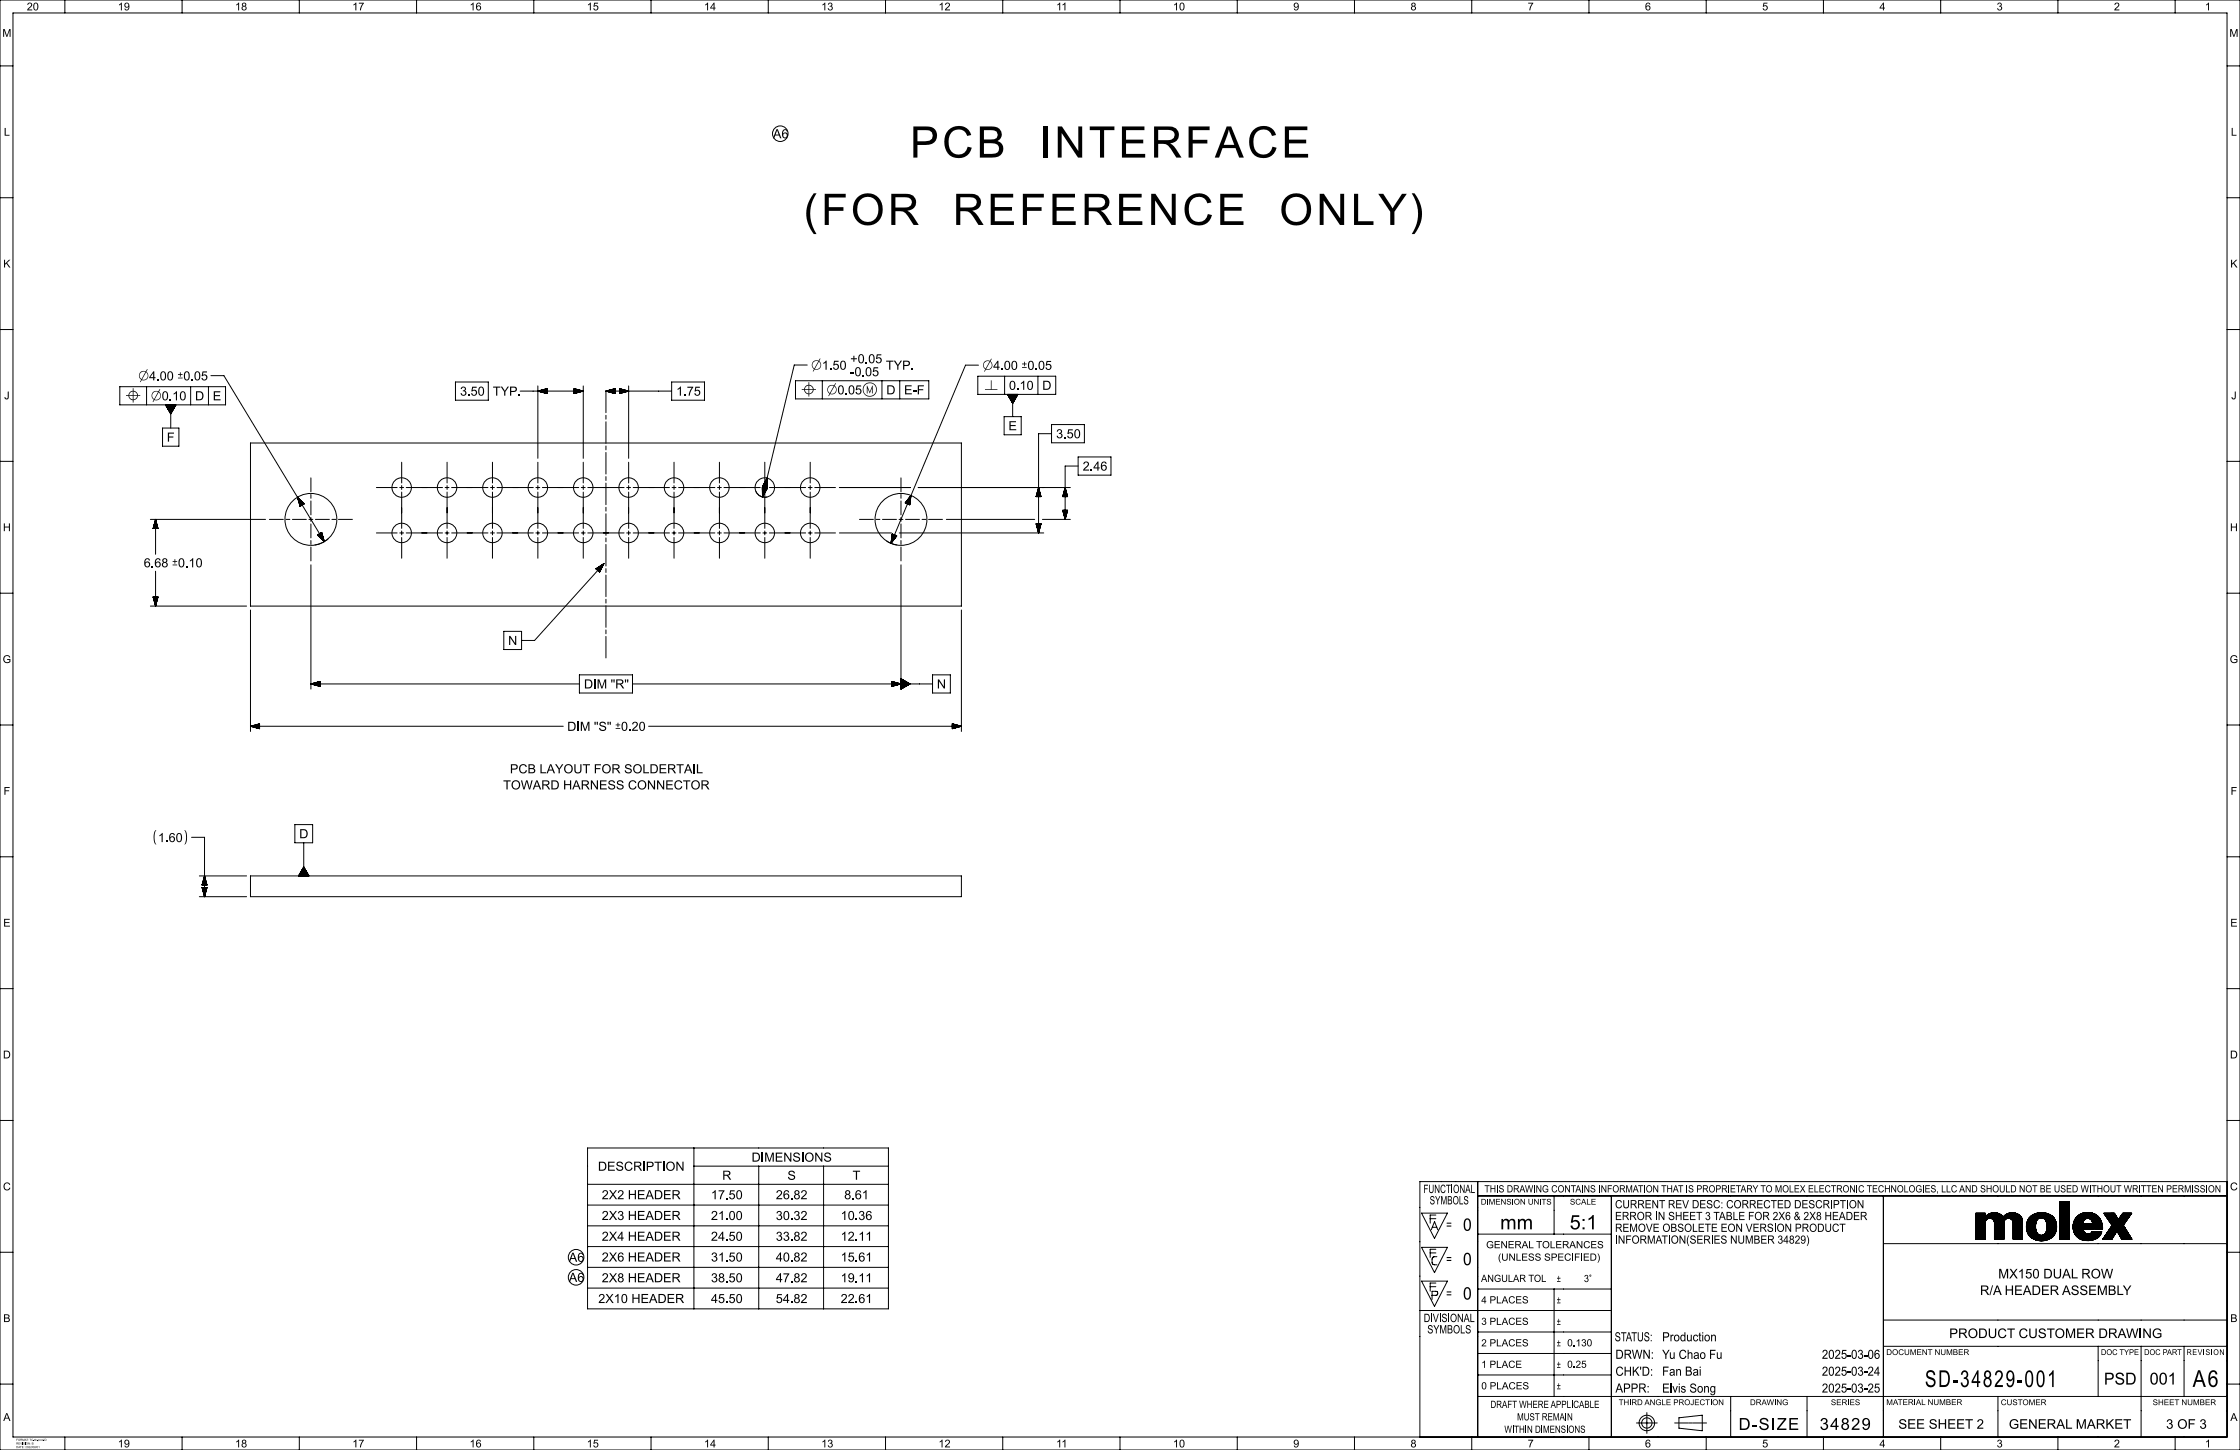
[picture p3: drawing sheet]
<svg xmlns="http://www.w3.org/2000/svg" width="864mm" height="559mm" viewBox="0 0 864 559" stroke-linecap="round" stroke-linejoin="round" font-family="sans-serif">
<defs><g id="words">
<g font-size="18">
<text x="347" y="60.7">PCB INTERFACE</text>
<text x="309.8" y="86.7">(FOR REFERENCE ONLY)</text>
</g>
<text font-size="9.1" x="742.1" y="534.5">SD-34829-001</text>
<text font-size="9" x="845.3" y="534.5">A6</text>
<g font-size="7.7">
<text x="578.4" y="473.8">mm</text>
<text x="605.2" y="473.8">5:1</text>
</g>
<g font-size="6.7">
<text x="564" y="474.3">0</text>
<text x="564" y="487.6">0</text>
<text x="564" y="500.8">0</text>
</g>
<g font-size="6.5">
<text x="670.3" y="551.1">D-SIZE</text>
<text x="701.6" y="551.1">34829</text>
</g>
<g font-size="6.4">
<text x="811.2" y="533.6">PSD</text>
<text x="828.8" y="533.6">001</text>
</g>
<g font-size="5.7">
<text x="48.5" y="154.3">⌖</text>
<text x="309" y="152">⌖</text>
</g>
<g font-size="5.4">
<text x="312.7" y="142.5">⌀1.50</text>
<text x="378.7" y="142.5">⌀4.00</text>
<text x="53.3" y="146.6">⌀4.00</text>
<text x="58.2" y="154.3">⌀0.10</text>
<text x="318.7" y="152">⌀0.05Ⓜ</text>
</g>
<g font-size="5.1">
<text x="557.5" y="473.8">=</text>
<text x="557.5" y="487">=</text>
<text x="770.4" y="492.7">MX150 DUAL ROW</text>
<text x="557.5" y="500.3">=</text>
<text x="763.3" y="499.1">R/A HEADER ASSEMBLY</text>
<text x="751.5" y="515.7">PRODUCT CUSTOMER DRAWING</text>
<text x="731.9" y="550.6">SEE SHEET 2</text>
<text x="774.5" y="550.6">GENERAL MARKET</text>
<text x="835.1" y="550.6">3 OF 3</text>
</g>
<g font-size="4.9">
<text x="298" y="53.3">A6</text>
<text x="327.8" y="140">+0.05</text>
<text x="341.6" y="142.5">TYP.</text>
<text x="327.8" y="145">-0.05</text>
<text x="75.2" y="154.3">D</text>
<text x="82" y="154.3">E</text>
<text x="177.3" y="152.5">3.50</text>
<text x="190" y="152.5">TYP.</text>
<text x="260.7" y="152.5">1.75</text>
<text x="341.7" y="152">D</text>
<text x="348.6" y="152">E-F</text>
<text x="389" y="150.2">0.10</text>
<text x="401.8" y="150.2">D</text>
<text x="388.8" y="165.8">E</text>
<text x="64.3" y="170.2">F</text>
<text x="407.2" y="168.9">3.50</text>
<text x="417.4" y="181.4">2.46</text>
<text x="55.4" y="218.6">6.68</text>
<text x="195.9" y="248.6">N</text>
<text x="225.1" y="265.3">DIM &quot;R&quot;</text>
<text x="361.2" y="265.3">N</text>
<text x="218.7" y="281.7">DIM &quot;S&quot;</text>
<text x="196.6" y="298">PCB LAYOUT FOR SOLDERTAIL</text>
<text x="194" y="304.2">TOWARD HARNESS CONNECTOR</text>
<text x="115.3" y="323">D</text>
<text x="60.9" y="324.5">1.60</text>
<text x="289.7" y="447.7">DIMENSIONS</text>
<text x="230.5" y="451.2">DESCRIPTION</text>
<text x="278.4" y="454.7">R</text>
<text x="303.6" y="454.7">S</text>
<text x="328.7" y="454.7">T</text>
<text x="232" y="462.2">2X2 HEADER</text>
<text x="274.1" y="462.2">17.50</text>
<text x="299.1" y="462.2">26.82</text>
<text x="325.5" y="462.2">8.61</text>
<text x="232" y="470.2">2X3 HEADER</text>
<text x="274.1" y="470.2">21.00</text>
<text x="299.1" y="470.2">30.32</text>
<text x="324.1" y="470.2">10.36</text>
<text x="232" y="478.2">2X4 HEADER</text>
<text x="274.1" y="478.2">24.50</text>
<text x="299.1" y="478.2">33.82</text>
<text x="324.1" y="478.2">12.11</text>
<text x="219.3" y="486.3">A6</text>
<text x="232" y="486.2">2X6 HEADER</text>
<text x="274.1" y="486.2">31.50</text>
<text x="299.1" y="486.2">40.82</text>
<text x="324.1" y="486.2">15.61</text>
<text x="219.3" y="494">A6</text>
<text x="232" y="494.2">2X8 HEADER</text>
<text x="274.1" y="494.2">38.50</text>
<text x="299.1" y="494.2">47.82</text>
<text x="324.1" y="494.2">19.11</text>
<text x="230.6" y="502.2">2X10 HEADER</text>
<text x="274.1" y="502.2">45.50</text>
<text x="299.1" y="502.2">54.82</text>
<text x="324.1" y="502.2">22.61</text>
<text x="622.5" y="516.9">STATUS:</text>
<text x="640.8" y="516.9">Production</text>
<text x="622.8" y="523.7">DRWN: Yu Chao Fu</text>
<text x="702.4" y="523.7">2025-03-06</text>
<text x="622.8" y="530.2">CHK'D:</text>
<text x="640.8" y="530.2">Fan Bai</text>
<text x="702.4" y="530.2">2025-03-24</text>
<text x="622.8" y="536.7">APPR:</text>
<text x="640.8" y="536.7">Elvis Song</text>
<text x="702.4" y="536.7">2025-03-25</text>
</g>
<g font-size="4.5">
<text x="379.6" y="150.2">⟂</text>
<text x="548.8" y="459.8">FUNCTIONAL</text>
<text x="551.2" y="464.2">SYMBOLS</text>
<text x="548.9" y="509.5">DIVISIONAL</text>
<text x="550.3" y="513.9">SYMBOLS</text>
</g>
<g font-size="4.4">
<text x="393.8" y="142.5">±0.05</text>
<text x="68.4" y="146.6">±0.05</text>
<text x="66.3" y="218.6">±0.10</text>
<text x="237.1" y="281.6">±0.20</text>
<text x="622.7" y="465.6">CURRENT REV DESC: CORRECTED DESCRIPTION</text>
<text x="622.7" y="470.2">ERROR IN SHEET 3 TABLE FOR 2X6 &amp; 2X8 HEADER</text>
<text x="622.7" y="474.7">REMOVE OBSOLETE EON VERSION PRODUCT</text>
<text x="622.7" y="479.3">INFORMATION(SERIES NUMBER 34829)</text>
</g>
<g font-size="4.2">
<text x="10.3" y="4">20</text>
<text x="45.4" y="4">19</text>
<text x="90.6" y="4">18</text>
<text x="135.8" y="4">17</text>
<text x="181" y="4">16</text>
<text x="226.2" y="4">15</text>
<text x="271.4" y="4">14</text>
<text x="316.6" y="4">13</text>
<text x="361.8" y="4">12</text>
<text x="407.2" y="4">11</text>
<text x="452.2" y="4">10</text>
<text x="498.6" y="4">9</text>
<text x="543.8" y="4">8</text>
<text x="589" y="4">7</text>
<text x="634.2" y="4">6</text>
<text x="679.4" y="4">5</text>
<text x="724.6" y="4">4</text>
<text x="769.8" y="4">3</text>
<text x="815" y="4">2</text>
<text x="850.1" y="4">1</text>
<text x=".9" y="14.2">M</text>
<text x="859.5" y="14.2">M</text>
<text x="1.5" y="52.3">L</text>
<text x="860.1" y="52.3">L</text>
<text x="1.3" y="103.1">K</text>
<text x="859.9" y="103.1">K</text>
<text x="1.6" y="153.9">J</text>
<text x="860.2" y="153.9">J</text>
<text x="1.1" y="204.7">H</text>
<text x="859.7" y="204.7">H</text>
<text x="1" y="255.5">G</text>
<text x="859.6" y="255.5">G</text>
<text x="1.4" y="306.3">F</text>
<text x="860" y="306.3">F</text>
<text x="1.3" y="357.1">E</text>
<text x="859.9" y="357.1">E</text>
<text x="1.1" y="407.9">D</text>
<text x="859.7" y="407.9">D</text>
<text x="1.1" y="458.7">C</text>
<text x="859.7" y="458.7">C</text>
<text x="1.3" y="509.5">B</text>
<text x="859.9" y="509.5">B</text>
<text x="1.3" y="547.6">A</text>
<text x="859.9" y="547.6">A</text>
<text x="45.4" y="557.8">19</text>
<text x="90.6" y="557.8">18</text>
<text x="135.8" y="557.8">17</text>
<text x="181" y="557.8">16</text>
<text x="226.2" y="557.8">15</text>
<text x="271.4" y="557.8">14</text>
<text x="316.6" y="557.8">13</text>
<text x="361.8" y="557.8">12</text>
<text x="407.2" y="557.8">11</text>
<text x="452.2" y="557.8">10</text>
<text x="498.6" y="557.8">9</text>
<text x="543.8" y="557.8">8</text>
<text x="589" y="557.8">7</text>
<text x="634.2" y="557.8">6</text>
<text x="679.4" y="557.8">5</text>
<text x="724.6" y="557.8">4</text>
<text x="769.8" y="557.8">3</text>
<text x="815" y="557.8">2</text>
<text x="850.1" y="557.8">1</text>
</g>
<g font-size="3.9">
<text x="572.3" y="459.5">THIS DRAWING CONTAINS INFORMATION THAT IS PROPRIETARY TO MOLEX ELECTRONIC TECHNOLOGIES, LLC AND SHOULD NOT BE USED WITHOUT WRITTEN PERMISSION</text>
<text x="572.9" y="481">GENERAL TOLERANCES</text>
<text x="577.5" y="485.8">(UNLESS SPECIFIED)</text>
<text x="571" y="494">ANGULAR TOL</text>
<text x="600.2" y="494">±</text>
<text x="610.7" y="494.1">3°</text>
<text x="571.1" y="502.3">4 PLACES</text>
<text x="600.2" y="502.3">±</text>
<text x="571.1" y="510.6">3 PLACES</text>
<text x="600.2" y="510.6">±</text>
<text x="571.1" y="518.9">2 PLACES</text>
<text x="600.2" y="518.8">± 0.130</text>
<text x="571.1" y="527.1">1 PLACE</text>
<text x="600.2" y="527.1">± 0.25</text>
<text x="571.1" y="535.4">0 PLACES</text>
<text x="600.2" y="535.4">±</text>
<text x="574.6" y="542.6">DRAFT WHERE APPLICABLE</text>
<text x="584.9" y="547.4">MUST REMAIN</text>
<text x="580" y="552.2">WITHIN DIMENSIONS</text>
</g>
<g font-size="3.1">
<text x="570.9" y="464.2">DIMENSION UNITS</text>
<text x="605.3" y="464.2">SCALE</text>
<text x="727.2" y="522.2">DOCUMENT NUMBER</text>
<text x="810" y="522.2">DOC TYPE</text>
<text x="826.6" y="522.2">DOC PART</text>
<text x="843" y="522.2">REVISION</text>
<text x="624.1" y="541.5">THIRD ANGLE PROJECTION</text>
<text x="674.7" y="541.5">DRAWING</text>
<text x="705.9" y="541.5">SERIES</text>
<text x="727.2" y="541.5">MATERIAL NUMBER</text>
<text x="771.4" y="541.5">CUSTOMER</text>
<text x="829.9" y="541.5">SHEET NUMBER</text>
</g>
<g font-size="1.1">
<text x="6.2" y="555.3">FORMAT: TC-tb-prod-D</text>
<text x="6.2" y="556.7">REVISION: B</text>
<text x="6.2" y="558.1">DATE: 2022/08/01</text>
</g>
</g></defs>
<g fill="none" stroke="#000" stroke-width=".39">
<path d="M0 0h863.6v558.8h-863.6zM5 5h853.6v548.8h-853.6zM25 0v5M70.2 0v5M115.4 0v5M160.6 0v5M205.8 0v5M251 0v5M296.2 0v5M341.4 0v5M386.6 0v5M431.8 0v5"/>
<path d="M477 0v5M522.2 0v5M567.4 0v5M612.6 0v5M657.8 0v5M703 0v5M748.2 0v5M793.4 0v5M838.6 0v5M0 25.4h5M858.6 25.4h5M0 76.2h5"/>
<path d="M858.6 76.2h5M0 127h5M858.6 127h5M46.2 149h40.8v7h-40.8zM56.5 149v7M63.8 156v.1M63.9 156v.2M64 156v.4M64.1 156v.6M64.2 156v.8M64.3 156v.9M64.4 156v1.1"/>
<path d="M64.5 156v1.2M64.5 156l.1 1.4M64.6 156l.1 1.6M64.7 156l.1 1.7M64.8 156l.1 1.9M64.9 156l.1 2.1M65 156l.1 2.3M65.1 156l.1 2.5M65.3 156v2.5M65.3 156l.1 2.7M65.4 156l.1 2.9M65.5 156l.1 3.1"/>
<path d="M65.6 156l.1 3.3M65.7 156l.1 3.4M65.9 156l-.1 9M65.9 156v3.3M66 156v3.3M66.1 156v3.1M66.2 156v2.9M66.3 156v2.7M66.4 156v2.5M66.5 156v2.4M66.6 156v2.2M66.7 156v2"/>
<path d="M66.8 156l-.1 1.9M66.9 156v1.7M67 156v1.6M67.1 156v1.4M67.2 156v1.2M67.3 156v1M67.4 156v.9M67.5 156v.7M67.6 156l-.1 .6M67.7 156l-.1 .4M67.8 156l-.1 .2M67.8 156v.1"/>
<path d="M73.5 149v7M80.4 149v7M81.3 144.8h5l38.7 63.9M175.6 147.2h12.7v7h-12.7zM200.5 150.7h24.4M207.4 148.7v27.9M207.4 150.7l3.5-.9v1.9zM207.6 150.7h3.3M207.7 150.8h3.2M207.9 150.6h3M208.1 150.9h2.8M208.3 150.5h2.6"/>
<path d="M208.5 151h2.4M208.7 150.4h2.2M208.9 151.1h2M209.1 150.3h1.8M209.1 151.2h1.8M209.4 150.2h1.5M209.4 151.3h1.5M209.6 150.1h1.3M209.8 151.4h1.1M210 150h.9M210.2 151.5h.7M210.4 149.9h.5"/>
<path d="M210.6 151.6h.3M210.8 149.8h.1M221.4 149.8h.1M221.4 149.9h.4M221.4 150h.8M221.4 150.1h1.2M221.4 150.2h1.4M221.4 150.2l1.8 .1M221.4 150.3l2.1 .1M221.4 150.4l2.5 .1M221.4 150.5l2.9 .1M221.4 150.6l3.3 .1"/>
<path d="M221.4 151.1h1.9M221.4 149.8l3.5 .9M221.4 149.8v1.9l3.5-1M221.6 151.6h-.2M222 151.5h-.6M222.4 151.4h-1M222.8 151.3h-1.4M223.2 151.2h-1.8M223.7 151l-2.3 .1M224.1 150.9l-2.7 .1M224.5 150.8l-3.1 .1M224.9 148.7v27.9"/>
<path d="M233.6 150.7h25.3M233.6 150.7v8.3M233.8 150.7h3.3M234 150.8h3.1M234.2 150.6h2.9M234.4 150.9h2.7M234.6 150.5h2.5M234.7 151h2.4M234.9 150.4h2.2M235.1 151.1h2M235.3 150.3h1.8M235.3 151.2h1.8"/>
<path d="M235.7 150.2h1.4M235.7 151.3h1.4M235.9 150.1h1.2M236.1 151.4h1M236.3 150h.8M236.5 151.5h.6M236.6 149.9h.5M236.8 151.6h.3M237 149.8h.1M237.1 149.8v1.9l-3.5-1M237.1 149.8l-3.5 .9M238.9 149.8l3.5 .9-3.5 1z"/>
<path d="M238.9 149.8h.1M238.9 149.9h.4M238.9 150h.8M238.9 150.1h1.2M238.9 150.2h1.4M238.9 150.2l1.8 .1M238.9 150.3l2.1 .1M238.9 150.4l2.5 .1M238.9 150.5l2.9 .1M238.9 150.6l3.3 .1M238.9 151.1h1.9M239.1 151.6h-.2"/>
<path d="M239.5 151.5h-.6M239.9 151.4h-1M240.3 151.3h-1.4M240.7 151.2h-1.8M241.2 151l-2.3 .1M241.6 150.9l-2.7 .1M242 150.8l-3.1 .1M242.4 148.7v27.9M258.9 147.2h12.7v7h-12.7zM306.7 146.7h51.4v7h-51.4zM311.2 140.7h-5l-12.2 50.8M317 146.7v7"/>
<path d="M340 146.7v7M346.9 146.7v7M377 145h30v7h-30zM377.2 140.7h-5l-28.7 68.7M387.3 145v7M388.4 152l.1 .1M388.5 152l.1 .3M388.6 152l.1 .5M388.7 152v.5M388.8 152v.7M388.9 152v.9M389 152v1.1"/>
<path d="M389.1 152v1.3M389.2 152v1.4M389.3 152v1.6M389.4 152v1.8M389.5 152v1.9M389.5 152l.1 2.1M389.6 152l.1 2.2M389.7 152l.1 2.4M389.8 152l.1 2.6M389.9 152l.1 2.8M390.1 152v2.9M390.2 152v3.1"/>
<path d="M390.3 152v3.2M390.3 152l.1 3.4M390.5 152l-.1 8.6M390.6 152l-.1 3.3M390.7 152l-.1 3.1M390.8 152l-.1 2.9M390.9 152l-.1 2.8M390.9 152v2.6M391 152v2.5M391.1 152v2.3M391.2 152v2.1M391.3 152v2"/>
<path d="M391.4 152v1.8M391.6 152l-.1 1.6M391.7 152l-.1 1.4M391.7 152v1.3M391.8 152v1.2M391.9 152v1M392 152v.8M392.1 152v.6M392.2 152v.5M392.3 152v.3M392.4 152v.1M400.2 145v7"/>
<path d="M0 177.8h5M62.7 165h6.3v7h-6.3zM96.6 170.7h274.1v62.9h-274.1zM154.9 178.1v8M172.4 178.1v8M189.9 178.1v8M207.4 178.1v8M224.9 178.1v8M233.6 162.5v8.4M233.6 160v1.5M233.6 171.9v1.5M233.6 174.4v8.3"/>
<path d="M242.4 178.1v8M259.9 178.1v8M277.4 178.1v8M294.9 178.1v8M312.4 178.1v8M387.1 160.6h6.6v7h-6.6zM405.4 167.1h-5v38.3M405.4 163.6h12.7v7h-12.7zM415.7 179.6h-5v20.6M415.7 176.1h12.6v7h-12.6zM858.6 177.8h5M114.7 191.6l2.6 2.5-1.6 1z"/>
<path d="M114.7 191.8l1.8 2.8M114.8 191.7l1.7 2.9M114.8 192.2l1.5 2.5-1.4-2.3M115 192.6l1.3 2.1M115 192.7l1.2 2.1M115.1 192.9l1 1.9M115.1 192l1.5 2.5M115.2 193.3l.9 1.6M115.3 193.7l.7 1.2M115.4 192.3l1.3 2.2M115.4 194.1l.5 .8M115.5 194.4l.3 .6"/>
<path d="M115.6 194.6l.2 .4M115.6 194.8l.1 .2M115.7 192.6l1.1 1.8M116 192.8l.9 1.5M116.2 193.1l.8 1.2M116.5 193.4l.6 .8-.3-.5M116.9 193.8l.3 .4M117.1 193.9l.1 .3M117.2 194.1h.1M119.9 184.2v5.3M119.9 190.5v1.5M119.9 193v5.4"/>
<path d="M119.9 199.4v1.5M145.1 187.9h8M154.1 187.9h1.5M154.9 187.1v1.5M154.9 189.6v14M156.6 187.9h14M171.6 187.9h1.5M172.4 187.1v1.5M172.4 189.6v14M174.1 187.9h14M189.1 187.9h1.5M189.9 187.1v1.5"/>
<path d="M189.9 189.6v14M191.6 187.9h14M206.6 187.9h1.5M207.4 187.1v1.5M207.4 189.6v14M209.1 187.9h14M224.1 187.9h1.5M224.9 187.1v1.5M224.9 189.6v14M226.6 187.9h14M233.6 183.7v1.5M233.6 186.2v8.3"/>
<path d="M233.6 195.5v1.5M233.6 198v8.3M241.6 187.9h1.5M242.4 187.1v1.5M242.4 189.6v14M244.1 187.9h14M259.1 187.9h1.5M259.9 187.1v1.5M259.9 189.6v14M261.6 187.9h14M276.6 187.9h1.5M277.4 187.1v1.5"/>
<path d="M277.4 189.6v14M279.1 187.9h14M291.4 189.3a3.8 3.8 0 0 0 4.4 2.2M293.9 187.9l1.8 .4M293.9 187.9l.1 3.6M293.9 188.2l.1-.3-.1 .5M293.9 187.9v.1M293.9 190l.5-2-.5 2.2M294.1 187.9l-.2 .9M294.2 188l-.3 1.2M294.2 187l-.1 .3M294.3 188l-.4 1.6"/>
<path d="M294.4 186.7l-.2 .8M294.6 188.1l-.6 2.4M294.6 188.1l-.6 2.8M294.8 186l-.5 1.5 .3-1.2M294.9 188.1l-.9 3.4M294.9 187.1v1.5M294.9 189.6v14M295 188.2l-.8 3M295 185.6l-.5 1.9M295 188.2l-.6 2.6M295.1 188.2l-.6 2.3M295.2 185.3l-.6 2.3"/>
<path d="M295.2 188.2l-.5 2M295.3 185.1l-.6 2.5M295.3 188.3l-.4 1.5M295.4 188.9l.1-.6-.3 1M295.4 188.3l-.3 1.2M295.5 184.8l-.8 2.8M295.6 188.3v.3M295.7 188.3v.1M295.7 188.3l-1.7 3.2M295.7 184.2l-1.7 3.2 1.8 .5M295.7 184.2l.1 3.7M295.7 184.2l-.7 3.5"/>
<path d="M295.7 184.6l-.7 3.1M295.8 185l-.7 2.7M295.8 185.4l-.5 2.3M295.8 185.8l-.5 1.9M295.8 186.2l-.4 1.6M295.8 186.6l-.3 1.2M295.8 187l-.2 .8-1.5 .1M295.8 187.2l-.1 .6 .1-.4M295.8 187.6v.3M296.6 187.9h14M311.6 187.9h1.5M312.4 187.1v1.5"/>
<path d="M312.4 189.6v14M314.1 187.9h8M323.6 187.9h27.4M347.4 184.2v5.3M347.4 190.5v1.5M347.4 193v5.4M347.4 199.4v1.5M349 193.8l2.2-2.9-.5 3.6M349 193.8l1.7 .7M349.1 193.7l-.1 .1M349.3 193.4l-.2 .5M349.5 193.1l-.3 .8"/>
<path d="M349.8 192.8l-.5 1.1M350 192.5l-.6 1.5M350.3 192.2l-.9 1.8M350.4 192l-.9 2M350.6 191.7l-1 2.4M350.7 194.4v.1M350.8 193.9l-.1 .6 .1-.2M350.9 193.3l-.4 1.1 .4-.9M351 192.9l-.6 1.5M351 192.5l-.7 1.8M351.1 192.1l-.9 2.2M351.1 191.1l-1.4 3 1.2-2.7"/>
<path d="M351.1 191.7l-1 2.6M351.2 191.3l-1.2 2.9M354 187.9h58.7M399.5 191.4l.9-3.5 .9 3.5M399.5 191.4h1.8M399.5 191.1v.3M399.6 190.7v.7M399.7 190.4v1M399.8 190v1.4M399.9 189.8v1.6M400 189.4v2M400.1 189v2.4"/>
<path d="M400.2 188.6v2.8M400.3 188.3v3.1M400.5 188.1v3.3M400.6 188.5v2.9M400.7 188.8v2.6M400.8 189.2v2.2M400.9 189.6v1.8M400.9 189.8v1.6M401 190.2v1.2M401.1 190.5v.9M401.2 190.9v.5M401.3 191.3v.1"/>
<path d="M409.7 191.4h1.9M409.7 196.7h1.9M409.7 196.7l1 3.5M409.7 191.4l1-3.5 .9 3.5M409.7 191.3v.1M409.7 196.7v.1M409.8 196.7v.4M409.8 190.9v.5M409.9 196.7v.8M409.9 190.5v.9M410 196.7v1.2M410 190.2v1.2"/>
<path d="M410.1 196.7v1.6M410.1 189.8v1.6M410.2 196.7v1.9M410.2 189.4v2M410.3 196.7l.1 2.3M410.4 189v2.4M410.4 196.7v2.7M410.4 188.6v2.8M410.5 188.5v2.9M410.5 196.7v2.9M410.6 196.7v3.3M410.6 188.1v3.3"/>
<path d="M410.8 188.3v3.1M410.8 196.7v3.1M410.9 188.6v2.8M410.9 196.7v2.7M411 189v2.4M411 196.7v2.3M411.1 189.4v2M411.1 196.7v1.9M411.2 189.8v1.6M411.2 196.7v1.6M411.3 190.2v1.2M411.3 196.7v1.2"/>
<path d="M411.4 190.5v.9M411.4 196.7v.8M411.4 190.7v.7M411.5 196.7l-.1 .6M411.5 191.1v.3M411.6 196.7l-.1 .2M411.6 196.7l-.9 3.5M58 200.2h44.4M59.1 203.4v.3M59.2 203v.7M59.3 202.6v1.1M59.4 202.3v1.4"/>
<path d="M59.5 201.9v1.8M59.6 201.7v2M59.7 201.3v2.4M59.8 200.9v2.8M59.9 200.5v3.2M60 200.2v13.4M60 200.2l-1 3.5h1.9M60 200.2l.9 3.5M60 200.4v3.3M60.1 200.7v3M60.2 201.1v2.6M60.3 201.5v2.2"/>
<path d="M60.4 201.9v1.8M60.5 202.3v1.4M60.6 202.4v1.3M60.7 202.8v.9M60.8 203.2v.5M60.9 203.6v.1M103.9 200.2h5.3M110.2 200.2h1.5M112.7 200.2h5.4M119.1 200.2h1.5M119.9 201.9v5.4M119.9 208.3v1.5"/>
<path d="M119.9 210.8v5.4M119.9 217.7v47.9M121.6 200.2h5.4M122.4 206.2l1.6-1 1 3.5M122.4 206.2l2.6 2.5M122.4 206.2l.1 .1M122.6 206.4l-.1-.2 .4 .5M122.7 206.1l.5 .9M122.8 206l.7 1.2M122.8 206l.8 1.4M122.8 206l1 1.5M122.9 205.9l1 1.7"/>
<path d="M123 205.9l1.2 2M123.1 205.8l1.4 2.4M123.1 205.8l1.7 2.6M123.3 205.7l1.7 2.8M123.4 205.6l1.5 2.6M123.4 205.6l1.4 2.2M123.5 205.5l1.2 1.9M123.6 205.5l.9 1.5M123.7 205.4l.8 1.4M123.8 205.4l.6 1.1M123.8 205.4l.5 .7M123.9 205.3l.3 .6"/>
<path d="M123.9 205.3l.3 .4M124 205.3h.1M126.6 207.5a10 10 0 0 1-5.3 2.6M128 200.2h1.5M130.5 200.2h5.4M145.1 205.4h8M154.1 205.4h1.5M154.9 204.6v1.5M154.9 207.1v8M156.6 205.4h14M171.6 205.4h1.5M172.4 204.6v1.5"/>
<path d="M172.4 207.1v8M174.1 205.4h14M189.1 205.4h1.5M189.9 204.6v1.5M189.9 207.1v8M191.6 205.4h14M206.6 205.4h1.5M207.4 204.6v1.5M207.4 207.1v8M209.1 205.4h14M224.1 205.4h1.5M224.9 204.6v1.5"/>
<path d="M224.9 207.1v8M226.6 205.4h14M229.8 219.2l1.4 1.3M230 219l-.2 .2M230.3 218.8l-.4 .5M231 218.4l-1 1 .7-.8M231.3 218.2l-1.2 1.3M231.5 219.8l-.5 .5M231.7 219.5l-.7 .8M231.7 218l-1.5 1.6M231.8 219.1l-.9 1.1M232 217.8l-1.7 1.9"/>
<path d="M232 218.8l-1.2 1.3M232.2 217.7l-1.9 2M232.2 218.4l-1.5 1.7M232.4 218.1l-1.7 1.9M232.5 217.4l-2.1 2.4M232.5 217.8l-1.9 2.1M232.7 217.4l-2.2 2.5M232.8 217.2l-26.7 29.6h-5M232.8 217.2l-3 2M232.8 217.2l-1.6 3.3M233.6 207.3v1.5M233.6 209.8v8.3"/>
<path d="M233.6 219.1v1.5M241.6 205.4h1.5M242.4 204.6v1.5M242.4 207.1v8M244.1 205.4h14M259.1 205.4h1.5M259.9 204.6v1.5M259.9 207.1v8M261.6 205.4h14M276.6 205.4h1.5M277.4 204.6v1.5M277.4 207.1v8"/>
<path d="M279.1 205.4h14M294.1 205.4h1.5M294.9 204.6v1.5M294.9 207.1v8M296.6 205.4h14M311.6 205.4h1.5M312.4 204.6v1.5M312.4 207.1v8M314.1 205.4h8M323.6 205.4h20.1M331.4 200.2h5.3M337.7 200.2h1.5"/>
<path d="M340.2 200.2h5.4M341.8 208.5l1.6 .9 2.5 .7M343.8 207.3l.5-1.4-.6 1.7M343.9 206.1l.2-.3-.2 .5M344 205.8l1.7 .7M344 205.8l-.5 3.6M344 205.8v.1M344.1 205.9l-.2 .8M344.3 205.9l-.5 1.2M344.5 206l-.8 2M344.6 206.1l-1 2.3M344.7 206.1l-1.1 2.7"/>
<path d="M344.8 206.1l-1.3 3.1M344.8 207.7l.6-1.3-.8 1.6M345 206.2l-1.3 2.9M345.1 206.3l-1.1 2.5M345.1 206.3l-.9 2.2M345.2 206.3l-.7 1.8M345.5 206.4l-.4 1M345.6 206.5l-.3 .6M345.7 206.5l-.2 .3M345.7 206.5l-2.2 2.9M346.6 200.2h1.5M346.7 205.4h55.7"/>
<path d="M347.4 217.7l.1 47.8M347.4 201.9v5.4M347.4 208.3v1.5M347.4 210.8v5.4M349.1 200.2h5.4M355.5 200.2h1.5M358 200.2h5.4M364.9 200.2h34M399.5 201.9h1.8M399.5 201.9l.9 3.5M399.5 201.9v.3M399.6 201.9v.6"/>
<path d="M399.7 201.9v1M399.8 201.9v1.4M399.9 201.9v1.6M399.9 201.9l.1 2M400 201.9l.1 2.3M400.2 201.9v2.7M400.3 201.9v3.1M400.5 201.9v3.3M400.6 201.9v2.9M400.7 201.9v2.5M400.8 201.9v2.2M400.9 201.9v1.8"/>
<path d="M401 201.9l-.1 1.6M401.1 201.9l-.1 1.2M401.2 201.9l-.1 .8M401.3 201.9l-.1 .5M401.3 201.9v.1M401.3 201.9l-.9 3.5M401.9 200.2h10.8M0 228.6h5M58 233.6h37.1M59.1 230.1v.3M59.2 230.1v.6M59.3 230.1v1"/>
<path d="M59.4 230.1v1.4M59.5 230.1v1.8M59.6 230.1v2M59.6 230.1l.1 2.3M59.7 230.1l.1 2.7M59.8 230.1l.1 3.1M60 220.1v13.5M60.1 230.1l-.1 3.3M60.2 230.1l-.1 2.9M60.3 230.1l-.1 2.5M60.4 230.1l-.1 2.1M60.5 230.1l-.1 1.8"/>
<path d="M60.5 230.1v1.4M60.6 230.1v1.2M60.7 230.1v.8M60.8 230.1v.4M60.9 230.1v.1M60.9 230.1l-.9 3.5M60.9 230.1h-1.9l1 3.5M96.6 235.1v46.8M231.2 220.4h-.1M231.4 220l-.3 .4M233.6 233.4v8.4M233.6 221.6v8.3"/>
<path d="M233.6 230.9v1.5M370.7 235.1v46.8M858.6 228.6h5M194.2 243.3h6.9v7h-6.9zM233.6 242.8v1.5M233.6 245.3v8.3M0 279.4h5M96.6 279.9h120.6M96.8 279.8h3.3M96.9 280h3.2M97.1 279.7h3M97.5 279.6h2.6"/>
<path d="M97.9 279.5h2.2M98.3 279.4h1.8M98.7 279.3h1.4M99 279.2h1.1M99.2 279.2h.9M99.6 279.1h.5M100 279h.1M100.1 278.9v1.9l-3.5-.9M100.1 278.9l-3.5 1M119.9 263.6h103.5M119.9 263.6l3.5 .9M120.1 263.5h3.3"/>
<path d="M120.2 263.7h3.2M120.4 263.4h3M120.6 263.8h2.8M120.8 263.3h2.6M121 263.9h2.4M121 263.3h2.4M121.4 264h2M121.4 263.2h2M121.8 264.1h1.6M121.8 263.1h1.6M122.1 264.2h1.3M122.1 263h1.3"/>
<path d="M122.5 264.3h.9M122.5 262.9h.9M122.7 264.3h.7M122.9 262.8h.5M123.1 264.4h.3M123.3 262.7h.1M123.4 262.6v1.9M123.4 262.6l-3.5 1M223.4 260.1h20.4v7h-20.4zM243.8 263.6h115.7M250.1 279.9h120.6M343.9 264.3h.8"/>
<path d="M343.9 262.7h.1M343.9 262.7l.4 .1M343.9 262.8l.8 .1M343.9 262.9l1.2 .1M343.9 263l1.6 .1M343.9 263.1l1.9 .1M343.9 263.2l2.3 .1M343.9 263.3h2.5M343.9 263.4h2.9M343.9 263.5h3.3M343.9 262.6l3.5 1-3.5 .9M343.9 262.6v1.9"/>
<path d="M344.1 264.4l-.2 .1M344.5 264.3l-.6 .1M345.1 264.2h-1.2M345.5 264.1h-1.6M345.8 264h-1.9M346.2 263.9h-2.3M346.6 263.8h-2.7M347 263.7h-3.1M347.4 264.9h1.2M347.4 264.1h2.6M347.4 261.6h.1M347.4 261.7h.3"/>
<path d="M347.4 261.8h.4M347.4 261.9h.5M347.4 261.9l.7 .1M347.4 262l.9 .1M347.4 262.1l1.1 .1M347.4 262.2l1.2 .1M347.4 262.3l1.4 .1M347.4 262.4l1.6 .1M347.4 262.5l1.8 .1M347.4 262.6h1.9M347.4 262.7h2M347.4 262.8l2.2 .1"/>
<path d="M347.4 262.9l2.4 .1M347.4 263l2.6 .1M347.4 263.1l2.7 .1M347.4 263.2l2.9 .1M347.4 263.3l3.1 .1M347.4 263.4h3.2M347.4 263.5h3.4M347.7 265.4l-.3 .1M347.8 265.3l-.4 .1M348 265.2l-.6 .1M348.2 265.1l-.8 .1M348.4 265l-1 .1"/>
<path d="M348.5 264.9l-1.1 .1M348.8 264.8h-1.4M349 264.7h-1.6M349.2 264.6h-1.8M349.3 264.5h-1.9M349.5 264.3l-2.1 .1M349.7 264.2l-2.3 .1M349.9 264.1l-2.5 .1M350.1 264h-2.7M350.3 263.9h-2.9M350.5 263.8h-3.1M350.7 263.7h-3.3"/>
<path d="M359.5 260.1h6.9v7h-6.9zM367.2 279h.1M367.2 279l.4 .1M367.2 279.1l.8 .1M367.2 279.2h1M367.2 279.3h1.4M367.2 279.4h1.7M367.2 279.5h2.1M367.2 279.6h2.5M367.2 279.7h2.9M367.2 279.8h3.3M367.2 278.9l3.5 1"/>
<path d="M367.2 278.9v1.9l3.5-.9M370.3 280h-3.1M858.6 279.4h5M97.3 280.1h2.8M97.5 280.1h2.6M97.9 280.2h2.2M98.3 280.3h1.8M98.7 280.4h1.4M99 280.5h1.1M99.4 280.6h.7M99.8 280.8h.3M367.2 280.1h2.7"/>
<path d="M367.4 280.8h-.2M367.8 280.6l-.6 .1M368.2 280.5l-1 .1M368.6 280.4l-1.4 .1M368.9 280.3l-1.7 .1M369.3 280.2l-2.1 .1M369.7 280.1l-2.5 .1M113.7 317.8h6.8v7h-6.8zM0 330.2h5M73.9 322.7h5v22.9M76.9 337.6h18.2M78.3 339.7v1.4"/>
<path d="M78.4 339.3v1.8M78.5 338.9v2.2M78.6 338.5v2.6M78.6 338.3v2.8M78.8 337.9v3.2M78.9 337.6l.9 3.5h-1.9zM78.9 337.8v3.3M79 338.1v3M79.1 338.5v2.6M79.2 338.9v2.2M79.3 339.3v1.8M79.4 339.7v1.4"/>
<path d="M96.6 337.6h274.1v8h-274.1zM115.1 337.5v.1M115.2 337.4v.2M115.3 337.2v.4M115.4 337v.6M115.5 336.8v.8M115.6 336.7v.9M115.7 336.6v1M115.8 336.4v1.2M115.9 336.2v1.4M116 336v1.6M116.1 335.9v1.7"/>
<path d="M116.2 335.7v1.9M116.3 335.5v2.1M116.3 335.4v2.2M116.4 335.2v2.4M116.5 335.1v2.5M116.6 334.9v2.7M116.7 334.7v2.9M116.8 334.5v3.1M116.9 334.3v3.3M117.1 334.2v3.4M117.1 324.8v12.8M117.2 334.2v3.4"/>
<path d="M117.3 334.3v3.3M117.4 334.5v3.1M117.5 334.7v2.9M117.6 334.9v2.7M117.7 335.1v2.5M117.8 335.2v2.4M117.8 335.3v2.3M117.9 335.5v2.1M118 335.7v1.9M118.1 335.9v1.7M118.2 336v1.6M118.3 336.2v1.4"/>
<path d="M118.4 336.4v1.2M118.6 336.6v1M118.6 336.7v.9M118.7 336.8v.8M118.8 337v.6M118.9 337.2v.4M119 337.4v.2M119.1 337.5v.1M858.6 330.2h5M76.9 345.6h18.2M77.9 342.1l.1 .2M78 340.8v.3"/>
<path d="M78 342.1l.1 .6M78.1 340.4v.7M78.1 342.1l.1 1M78.2 340v1.1M78.2 342.1l.1 1.4M78.3 342.1l.1 1.8M78.4 342.1l.1 2.1M78.5 342.1l.1 2.5M78.6 342.1v2.7M78.7 342.1l.1 3.1M79 342.1l-.1 3.3M79.1 342.1l-.1 2.9"/>
<path d="M79.2 342.1l-.1 2.5M79.3 342.1l-.1 2.1M79.4 342.1l-.1 1.8M79.5 342.1l-.1 1.4M79.5 340v1.1M79.6 342.1l-.1 1M79.6 340.4v.7M79.6 342.1v.6M79.7 340.6v.5M79.7 342.1v.4M79.8 341v.1M79.8 342.1v.1"/>
<path d="M79.8 342.1l-.9 3.5M79.8 342.1h-1.9l1 3.5M0 381h5M858.6 381h5M0 431.8h5M858.6 431.8h5M226.5 442.4h116v62h-116zM226.5 456.4h116M267.5 442.4v62M267.5 449.4h75M292.5 449.4v55M317.5 449.4v55"/>
<path d="M569.7 455.4v98.4M858.6 455.4h-311.2v98.4M226.5 464.4h116M226.5 472.4h116M548.1 467.5h9.9l-5 9.8zM551.4 469.7h2.2M551.8 473.9l1.3-3.1 1.2 3.1M552.2 473h1.7M553.6 468.3h-2.2v3.1M569.7 460.9h288.9M569.7 475.6h51.5M599.2 460.9v14.7"/>
<path d="M621.2 460.9v92.9M726.1 460.9v92.9M726.1 479.3h132.5M761.8 477.6h3.6M761.8 467.6v.2l.2-.2M762.1 467.6l-.3 .4 .4-.4M762.3 467.6l-.5 .5M762.5 467.6l-.7 .7M762.6 467.6l-.8 .8M762.7 467.6l-.9 .9M762.9 467.6l-1.1 1.1M763 467.6l-1.2 1.2"/>
<path d="M763.1 467.6l-1.3 1.3M763.2 467.6l-1.4 1.4M763.4 467.6l-1.6 1.6M763.5 467.6l-1.7 1.7M763.7 467.6l-1.9 1.9M763.8 467.6l-2 2M764 467.6l-2.2 2.2M764.1 467.6l-2.3 2.3M764.2 467.6l-2.4 2.4M764.4 467.6l-2.6 2.6M764.5 467.6l-2.7 2.7M764.6 467.6l-2.8 2.8"/>
<path d="M764.7 467.6l-2.9 2.9M764.9 467.6l-3.1 3.1M765 467.6l-3.2 3.2M765.2 467.6l-3.4 3.4M765.3 467.6l-3.5 3.5M765.4 471.3a1.79 1.79 0 0 1 1.8-1.8 1.79 1.79 0 0 1 1.7 1.8v6.3M765.4 476l-1.6 1.6M765.4 475.9l-1.7 1.7M765.4 475.7l-1.9 1.9M765.4 475.6l-2 2M765.4 475.5l-2.1 2.1M765.4 475.3l-2.3 2.3"/>
<path d="M765.4 475.2l-2.4 2.4M765.4 475.1l-2.5 2.5M765.4 475l-2.6 2.6M765.4 474.8l-2.8 2.8M765.4 474.7l-2.9 2.9M765.4 474.5l-3.1 3.1M765.4 474.4l-3.2 3.2M765.4 474.2l-3.4 3.4M765.4 474.1l-3.5 3.5M765.4 474l-3.6 3.6M765.4 473.8l-3.6 3.7M765.4 473.7l-3.6 3.7"/>
<path d="M765.4 473.6l-3.6 3.6M765.4 473.4l-3.6 3.7M765.4 473.3l-3.6 3.6M765.4 473.2l-3.6 3.6M765.4 473.1l-3.6 3.6M765.4 472.9l-3.6 3.7M765.4 472.8l-3.6 3.6M765.4 472.6l-3.6 3.7M765.4 472.5l-3.6 3.7M765.4 472.3l-3.6 3.8M765.4 472.2l-3.6 3.7M765.4 472.1l-3.6 3.7"/>
<path d="M765.4 471.9l-3.6 3.7M765.4 471.8l-3.6 3.7M765.4 471.7l-3.6 3.6M765.4 471.6l-3.6 3.6M765.4 471.4l-3.6 3.7M765.4 471.3l-3.6 3.6M765.4 477.5h.1M765.4 477.4l-.2 .2M765.4 477.2l-.4 .4M765.4 477.1l-.5 .5M765.4 477l-.6 .6M765.4 476.8l-.8 .8"/>
<path d="M765.4 476.7l-.9 .9M765.4 476.6l-1 1M765.4 476.5l-1.1 1.1M765.4 476.3l-1.3 1.3M765.4 476.2l-1.4 1.4M765.4 471.3v6.3M765.4 467.6v1.4a4.6 4.6 0 0 1 6.9-.1 4.6 4.6 0 0 1 6.6-.3M765.4 471.1l-3.6 3.7M765.4 468.8l-3.6 3.7M765.4 468.7l-3.6 3.6M765.4 468.6l-3.6 3.6M765.4 468.4l-3.6 3.7"/>
<path d="M765.4 468.3l-3.6 3.6M765.4 468.1l-3.6 3.7M765.4 468l-3.6 3.7M765.4 467.8l-3.6 3.7M765.4 467.7l-3.6 3.7M765.4 467.6l-3.6 3.7M765.4 467.6h-3.6v10M765.4 470.9l-3.6 3.8M765.4 470.8l-3.6 3.7M765.5 470.6l-3.7 3.8M765.6 470.3l-3.8 4M766.2 468.2l-4.4 4.4"/>
<path d="M766.5 468l-4.7 4.8M766.8 467.8l-5 5.1M767 467.7l-5.2 5.3M767.3 467.6l-5.5 5.6M767.5 467.6l-5.7 5.7M767.7 467.5l-5.9 5.9M767.9 467.5l-6.1 6.1M768.1 467.4l-6.3 6.3M768.2 467.4l-6.4 6.4M768.3 467.4l-6.5 6.6M768.5 467.4l-6.7 6.7M768.7 467.4l-2.5 2.3"/>
<path d="M768.8 467.4l-2.3 2.2M768.9 467.4l-2.3 2.2M768.9 477.6h3.7M769.1 467.4l-2.3 2.1M769.2 467.4l-2.2 2.1M769.3 467.4l-2.2 2.1M769.5 467.4l-2.2 2.1M769.6 467.4l-2.2 2.1M769.7 467.4l-2.2 2.1M769.8 467.5l-2.2 2M769.9 467.5l-2.2 2.1M770 467.5l-2.2 2.1"/>
<path d="M770.1 467.5l-2.2 2.2M770.2 467.6l-2.2 2.1M770.3 467.6l-2.2 2.1M770.4 467.6l-2.2 2.2M770.5 467.7l-2.2 2.2 2.3-2.2M770.7 467.8l-2.2 2.3 2.3-2.3M770.9 467.8l-2.3 2.4M771 467.9l-2.4 2.4M771.1 467.9l-2.4 2.4M771.2 468l-2.5 2.4M771.3 468l-2.5 2.5M771.3 468.1l-2.5 2.5"/>
<path d="M771.4 468.1l-2.6 2.6M771.5 468.2l-2.6 2.6M771.6 468.3l-2.7 2.6M771.7 468.3l-2.8 2.7M771.7 468.4l-2.8 2.8M771.8 468.4l-2.9 2.9M771.9 468.5l-3 3M771.9 468.6l-3 3M772 468.6l-3.1 3.1M772.1 468.7l-3.2 3.2M772.1 468.7l-3.2 3.3M772.2 468.8l-3.3 3.3"/>
<path d="M772.2 468.9l-3.3 3.3M772.6 477.6h.1M772.6 477.4l-.1 .2M772.6 477.3l-.3 .3M772.6 477.1l-.4 .5M772.6 477l-.6 .6M772.6 476.8l-.7 .8M772.6 476.7l-.9 .9M772.6 476.6l-1 1M772.6 476.4l-1.2 1.2M772.6 476.3l-1.3 1.3M772.6 476.2l-1.4 1.4"/>
<path d="M772.6 476l-1.6 1.6M772.6 475.9l-1.7 1.7M772.6 475.8l-1.8 1.8M772.6 475.6l-1.9 2M772.6 475.5l-2.1 2.1M772.6 475.4l-2.2 2.2M772.6 475.2l-2.4 2.4M772.6 475.1l-2.5 2.5M772.6 474.9l-2.7 2.7M772.6 474.8l-2.8 2.8M772.6 474.7l-2.9 2.9M772.6 474.5l-3.1 3.1"/>
<path d="M772.6 474.4l-3.2 3.2M772.6 474.3l-3.3 3.3M772.6 474.2l-3.4 3.4M772.6 474l-3.6 3.6M772.6 473.9l-3.7 3.7M772.6 473.7l-3.7 3.7M772.6 473.6l-3.7 3.7M772.6 473.4l-3.7 3.7M772.6 473.3l-3.7 3.7M772.6 473.2l-3.7 3.7M772.6 473l-3.7 3.8M772.6 472.9l-3.7 3.7"/>
<path d="M772.6 472.8l-3.7 3.7M772.6 472.6l-3.7 3.8M772.6 472.5l-3.7 3.7M772.6 472.4l-3.7 3.7M772.6 472.2l-3.7 3.7M772.6 472.1l-3.7 3.7M772.6 471.9l-3.7 3.7M772.6 471.8l-3.7 3.7M772.6 471.7l-3.7 3.7M772.6 471.5l-3.7 3.8M772.6 471.4l-3.7 3.7M772.6 471.3l-3.7 3.7"/>
<path d="M772.6 471.1l-3.7 3.8M772.6 471l-3.7 3.7M772.6 470.8l-3.7 3.8M772.7 470.6l-3.8 3.8M772.9 470.2l-4 4.1M773.2 468.2l-4.3 4.2M773.5 468l-4.6 4.5M773.8 467.8l-4.9 4.9M774.1 467.7l-5.2 5.1M774.3 467.6l-5.4 5.4M774.4 467.6l-5.5 5.5M774.6 467.5l-5.7 5.7"/>
<path d="M774.8 467.5l-5.9 5.9M775 467.4l-6.1 6.1M775.1 467.4l-6.2 6.2M775.3 467.4l-6.4 6.3M775.5 467.4l-6.6 6.5M775.6 467.4l-6.7 6.6M775.7 467.4l-6.8 6.7M775.9 467.4l-2.6 2.4M776 467.4l-2.3 2.2M776 470.6l2.5-2.3-2.4 2.4M776.1 467.4l-2.2 2.1M776.2 471.3a1.79 1.79 0 0 0-1.8-1.8 1.79 1.79 0 0 0-1.8 1.8v6.3"/>
<path d="M776.2 471.3v6.3M776.2 467.4l-2.1 2.1M776.4 467.4l-2.2 2.1M776.5 467.4l-2.1 2.1M776.6 467.4l-2.1 2.1M776.7 467.5l-2.1 2M776.9 467.5l-2.2 2M777 467.5l-2.1 2M777 467.5l-2.1 2.1M777.2 467.6l-2.2 2M777.3 467.6l-2.1 2.1M777.4 467.6l-2.2 2.1"/>
<path d="M777.4 467.7l-2.1 2M777.6 467.7l-2.2 2.1M777.7 467.8l-2.2 2.1M777.7 467.8l-2.1 2.2M777.9 467.9l-2.2 2.2 2.2-2.2M778 467.9l-2.2 2.3M778.1 468l-2.3 2.2M778.2 468.1l-2.3 2.3M778.3 468.1l-2.4 2.3M778.4 468.1l-2.4 2.4M778.6 468.3l-2.5 2.5M778.7 468.4l-2.6 2.5"/>
<path d="M778.8 468.5l-2.7 2.6M778.8 468.5l-2.6 2.7M778.9 468.6l-2.7 2.7M778.9 468.6l.7 1.7M778.9 468.6l-2.7 2.8M779 468.7l-2.8 2.9M779.1 468.7l-2.9 3M779.1 468.8l-2.9 3M779.2 468.9l-3 3.1M779.2 469l-3 3.1M779.3 469.1l-3.1 3.2M779.3 469.1l-3.1 3.3"/>
<path d="M779.4 469.2l-3.2 3.4M779.4 469.3l-3.2 3.4M779.5 469.4l-3.3 3.4M779.5 469.5l-3.3 3.4M779.5 469.6l-3.3 3.5M779.6 469.7l-3.4 3.5M779.6 469.8l-3.4 3.5M779.6 469.9l-3.4 3.6M779.6 470.1l-3.4 3.5M779.6 477l-.5 .6M779.6 476.9l-.7 .7M779.6 476.7l-.8 .9"/>
<path d="M779.6 476.6l-.9 1M779.6 476.5l-1 1.1M779.6 476.3l-1.2 1.3M779.6 476.2l-1.3 1.4M779.6 476.1l-1.5 1.5M779.6 476l-1.6 1.6M779.6 475.8l-1.8 1.8M779.6 475.7l-1.9 1.9M779.6 475.5l-2 2.1M779.6 475.4l-2.2 2.2M779.6 475.2l-2.3 2.4M779.6 475.1l-2.4 2.5"/>
<path d="M779.6 475l-2.5 2.6M779.6 474.8l-2.7 2.8M779.6 474.7l-2.8 2.9M779.6 474.6l-3 3M779.6 474.4l-3.1 3.2M779.6 474.3l-3.3 3.3M779.6 474.2l-3.4 3.4M779.6 474l-3.4 3.6M779.6 473.9l-3.4 3.6M779.6 473.7l-3.4 3.6M779.6 473.6l-3.4 3.6M779.6 473.5l-3.4 3.5"/>
<path d="M779.6 473.3l-3.4 3.6M779.6 473.2l-3.4 3.5M779.6 473.1l-3.4 3.5M779.6 472.9l-3.4 3.6M779.6 472.8l-3.4 3.5M779.6 472.7l-3.4 3.5M779.6 472.5l-3.4 3.6M779.6 472.4l-3.4 3.6M779.6 472.2l-3.4 3.6M779.6 472.1l-3.4 3.6M779.6 471.9l-3.4 3.6M779.6 471.8l-3.4 3.6"/>
<path d="M779.6 471.7l-3.4 3.5M779.6 471.6l-3.4 3.5M779.6 471.4l-3.4 3.6M779.6 471.3l-3.4 3.5M779.6 471.2l-3.4 3.5M779.6 471.1l-3.4 3.5M779.6 470.9l-3.4 3.6M779.6 470.8l-3.4 3.5M779.6 470.6l-3.4 3.6M779.6 470.5l-3.4 3.6M779.6 470.3l-3.4 3.6M779.6 470.2l-3.4 3.6"/>
<path d="M779.6 477.5v.1M779.6 477.3l-.3 .3M779.6 477.2l-.4 .4M779.6 470.3v7.3h-3.4M782 469.9a6.1 6.1 0 0 0 0 5.7M782 475.6l1.3 1.5M783.2 468.5l-1 1.1M783.5 468.3l-1.5 1.6M783.8 468.1l-2 2M784.2 468l-2.5 2.4M784.4 477.6l1.8-1.7-1.7 1.8M784.4 467.9l-2.8 2.7"/>
<path d="M784.6 467.8l-3 3M784.8 467.7l-3.3 3.3M784.8 472.7l-2.8 2.9M784.8 472.9l-2.8 2.8M784.8 473l-2.8 2.8M784.8 472.4l-2.9 3.1 2.9-2.9M784.8 473.1l-2.7 2.7M784.8 472.3l-3 3M784.8 473.2l-2.6 2.8M784.8 472.1l-3 3.2M784.8 473.4l-2.6 2.6M784.8 472l-3.1 3.1"/>
<path d="M784.8 473.5l-2.5 2.6M784.8 471.8l-3.1 3.2M784.8 473.6l-2.4 2.7 2.5-2.6M784.9 471.6l-3.2 3.4M784.9 473.8l-2.5 2.5M784.9 473.9l-2.4 2.5M784.9 474l-2.3 2.5M784.9 471.3l-3.3 3.5 3.3-3.3M785 474.2l-2.4 2.3M785 471.2l-3.5 3.4M785 474.3l-2.3 2.3 2.3-2.2M785 467.6l-3.6 3.6"/>
<path d="M785 470.9l-3.5 3.7M785 474.5l-2.2 2.2M785.1 474.6l-2.1 2.2 2.1-2.1M785.1 470.7l-3.6 3.7M785.1 474.8l-2.1 2.1M785.2 470.5l-3.8 3.8M785.2 474.9l-2.1 2.1M785.2 467.6l-3.8 3.8M785.2 475l-2 2M785.3 475.1l-2 2M785.4 467.5l-4 4M785.4 470.2l-4 4"/>
<path d="M785.4 475.2l-1.9 2M785.4 475.3l-1.9 1.9M785.5 475.4l-1.9 1.9M785.5 467.5l-4.2 4.2M785.6 475.5l-1.9 1.8M785.7 475.6l-1.9 1.8M785.7 475.6l-1.8 1.8M785.7 467.5l-4.4 4.4M785.8 475.7l-1.8 1.7M785.9 467.4l-4.6 4.6M785.9 475.7l-1.8 1.8M786 475.8l-1.8 1.7"/>
<path d="M786 467.4l-4.7 4.8M786.1 475.9l-1.9 1.7M786.2 467.4l-4.9 5M786.3 476l-1.8 1.7M786.4 467.4l-5.1 5.1M786.5 476l-1.9 1.7M786.5 467.4l-5.3 5.2M786.6 476l-1.8 1.8M786.6 467.3l-5.4 5.4M786.7 476.1l-1.9 1.7M786.8 476.1l-1.9 1.7M786.8 467.3l-5.6 5.6"/>
<path d="M786.9 476.1l-1.9 1.8M787 467.3l-5.7 5.7M787.1 476.1l-1.9 1.8M787.1 467.3l-5.8 5.8M787.2 476.1l-1.9 1.8M787.2 467.3l-5.9 6M787.4 467.3l-6.1 6.1M787.4 476l-2 2M787.5 467.3l-6.2 6.2M787.6 476l-2.1 2M787.6 467.3l-6.3 6.3M787.8 467.4l-6.5 6.4"/>
<path d="M787.8 475.9l-2.2 2.1M787.9 467.4l-6.6 6.5M787.9 469.5l1.9-1.6-1.8 1.7M788 467.4l-6.6 6.6M788 475.8l-2.3 2.2M788.1 467.4l-6.7 6.7M788.2 467.4l-2.3 2.3M788.3 467.4l-2.1 2.1M788.4 467.5l-2 1.9M788.6 467.5l-2 1.9M788.7 467.5l-1.9 1.8M788.8 470.4l2.1-2-2.1 2.1"/>
<path d="M788.8 467.5l-1.9 1.8M788.8 470.6a4.5 4.5 0 0 1-1.1 5.4l-1.5-.1-1.1-1.1M788.8 470.6a2.1 2.1 0 0 0-2.5-1.2 2.1 2.1 0 0 0-1.5 2.4l.3 3M788.9 474.7l3.7-3.7-3.8 3.9M788.9 467.6l-1.8 1.7M789 467.6l-1.8 1.7M789.1 467.6l-1.8 1.8M789.2 471.9l2.6-2.6-2.6 2.7M789.2 467.7l-1.8 1.7M789.2 472.6l2.9-2.9-2.9 3M789.3 467.7l-1.8 1.7M789.4 467.7l-1.7 1.7"/>
<path d="M789.5 467.8l-1.8 1.7M789.6 467.8l-1.8 1.7M789.9 467.9l-1.7 1.8 1.8-1.7M790.1 468l-1.9 1.8M790.2 468.1l-1.8 1.8M790.3 468.1l-1.9 1.8M790.4 468.2l-1.8 1.9 1.9-1.9M790.5 468.2l-1.9 2M790.6 468.3l-2 1.9M790.7 468.3l-2 2.1M791 468.5l-2.2 2.1M791 468.6l-2.1 2.1"/>
<path d="M791.1 468.6l-2.2 2.2M791.2 468.7l-2.3 2.2M791.3 468.7l-2.3 2.3M791.3 468.8l-2.3 2.3M791.4 468.9l-2.4 2.3M791.4 468.9l-2.3 2.4M791.5 468.9l-2.4 2.6M791.6 469l-2.5 2.6M791.6 476.4l-.2 .2M791.6 469.1l-2.5 2.6M791.7 469.2l-2.6 2.6M791.9 469.4l-2.7 2.8"/>
<path d="M791.9 476.1l-.8 .8M791.9 469.5l-2.7 2.8M792 469.6l-2.8 2.8M792.1 469.8l-2.9 3.1M792.2 469.9a6.4 6.4 0 0 0-10.2 0M792.2 475.6a6.5 6.5 0 0 1-8.9 1.5M792.2 469.9a6.1 6.1 0 0 1 0 5.7M792.2 475.6l-1.6 1.6M792.2 469.9l-3 3.1M792.2 470l-3 3.1M792.3 470.1l-3.1 3.2M792.3 475.4l-2 2"/>
<path d="M792.3 470.2l-3.1 3.2M792.4 470.3l-3.3 3.3M792.4 475.2l-2.3 2.3M792.4 470.4l-3.3 3.3M792.5 470.4l-3.4 3.5M792.5 475l-2.6 2.6M792.5 470.6l-3.5 3.5M792.5 470.7l-3.5 3.6M792.6 470.7l-3.7 3.8M792.6 474.7l-3.1 3M792.6 474.5l-3.2 3.3M792.7 471.1l-4 4"/>
<path d="M792.7 474.3l-3.5 3.5M792.7 471.2l-6.9 6.9M792.7 471.3l-6.7 6.8M792.8 474.1l-3.9 3.8M792.8 471.4l-6.7 6.7M792.8 471.5l-6.6 6.6M792.8 473.9l-4 4.1M792.8 471.6l-6.5 6.5M792.8 473.8l-4.2 4.2M792.8 471.8l-6.4 6.3M792.8 473.7l-4.3 4.3M792.8 471.9l-6.3 6.3"/>
<path d="M792.9 472l-6.2 6.2M792.9 473.4l-4.7 4.7M792.9 472.1l-6.1 6.1M792.9 473.3l-4.8 4.8M792.9 472.2l-6 6M792.9 473.2l-4.9 4.9M792.9 472.3l-5.8 5.9M792.9 473.1l-5.1 5M792.9 472.5l-5.7 5.7M792.9 472.9l-5.3 5.3M792.9 472.7l-5.4 5.5M792.9 472.6l-5.5 5.6"/>
<path d="M794.1 463.3h.1M794.1 463.2h3.7M794.1 463.2v14.4M794.1 463.2h.1M794.4 463.2l-.3 .2M794.5 463.2l-.4 .4M794.6 463.2l-.5 .5M794.7 463.2l-.6 .6M794.9 463.2l-.8 .8M795 463.2l-.9 .9M795.2 463.2l-1.1 1M795.3 463.2l-1.2 1.1"/>
<path d="M795.4 463.2l-1.3 1.3M795.6 463.2l-1.5 1.4M795.7 463.2l-1.6 1.6M795.9 463.2l-1.8 1.7M796 463.2l-1.9 1.9M796.1 463.2l-2 2M796.2 463.2l-2.1 2.1M796.4 463.2l-2.3 2.3M796.5 463.2l-2.4 2.4M796.6 463.2l-2.5 2.5M796.8 463.2l-2.7 2.7M796.9 463.2l-2.8 2.8"/>
<path d="M797.1 463.2l-3 2.9M797.2 463.2l-3.1 3.1M797.4 463.2l-3.3 3.2M797.5 463.2l-3.4 3.4M797.6 463.2l-3.5 3.5M797.7 463.2l-3.6 3.6M797.8 470.3l-3.7 3.7M797.8 470.2l-3.7 3.7M797.8 470l-3.7 3.8M797.8 469.9l-3.7 3.7M797.8 469.8l-3.7 3.7M797.8 469.7l-3.7 3.7"/>
<path d="M797.8 469.5l-3.7 3.8M797.8 469.4l-3.7 3.7M797.8 469.3l-3.7 3.7M797.8 469.1l-3.7 3.7M797.8 469l-3.7 3.7M797.8 468.8l-3.7 3.7M797.8 468.7l-3.7 3.7M797.8 468.5l-3.7 3.8M797.8 468.4l-3.7 3.7M797.8 468.3l-3.7 3.7M797.8 468.1l-3.7 3.8M797.8 468l-3.7 3.7"/>
<path d="M797.8 467.9l-3.7 3.7M797.8 467.8l-3.7 3.7M797.8 467.6l-3.7 3.8M797.8 467.5l-3.7 3.7M797.8 467.3l-3.7 3.8M797.8 467.2l-3.7 3.7M797.8 467l-3.7 3.8M797.8 466.9l-3.7 3.7M797.8 466.8l-3.7 3.7M797.8 466.6l-3.7 3.8M797.8 466.5l-3.7 3.7M797.8 466.4l-3.7 3.7"/>
<path d="M797.8 466.3l-3.7 3.7M797.8 466.1l-3.7 3.8M797.8 466l-3.7 3.7M797.8 465.8l-3.7 3.8M797.8 465.7l-3.7 3.7M797.8 465.5l-3.7 3.8M797.8 465.4l-3.7 3.7M797.8 465.3l-3.7 3.7M797.8 465.1l-3.7 3.8M797.8 465l-3.7 3.7M797.8 464.9l-3.7 3.7M797.8 464.8l-3.7 3.7"/>
<path d="M797.8 464.6l-3.7 3.8M797.8 464.5l-3.7 3.7M797.8 464.4l-3.7 3.7M797.8 464.2l-3.7 3.7M797.8 464.1l-3.7 3.7M797.8 463.9l-3.7 3.7M797.8 463.8l-3.7 3.7M797.8 463.6l-3.7 3.8M797.8 463.5l-3.7 3.7M797.8 463.4l-3.7 3.7M797.8 463.2l-3.7 3.8M797.8 477.5l-.1 .1"/>
<path d="M797.8 477.4l-.2 .2M797.8 477.3l-.3 .3M797.8 477.2l-.4 .4M797.8 477l-.6 .6M797.8 476.9l-.7 .7M797.8 476.7l-.9 .9M797.8 476.6l-1 1M797.8 476.4l-1.2 1.2M797.8 476.3l-1.3 1.3M797.8 476.2l-1.4 1.4M797.8 476.1l-1.5 1.5M797.8 475.9l-1.7 1.7"/>
<path d="M797.8 475.8l-1.8 1.8M797.8 475.7l-1.9 1.9M797.8 475.5l-2.1 2.1M797.8 475.4l-2.2 2.2M797.8 475.2l-2.4 2.4M797.8 475.1l-2.5 2.5M797.8 474.9l-2.7 2.7M797.8 474.8l-2.8 2.8M797.8 474.7l-2.9 2.9M797.8 474.6l-3 3M797.8 474.4l-3.2 3.2M797.8 474.3l-3.3 3.3"/>
<path d="M797.8 474.2l-3.4 3.4M797.8 474l-3.6 3.6M797.8 473.9l-3.7 3.7M797.8 473.7l-3.7 3.8M797.8 473.6l-3.7 3.7M797.8 473.5l-3.7 3.7M797.8 473.3l-3.7 3.7M797.8 473.2l-3.7 3.7M797.8 473l-3.7 3.8M797.8 472.9l-3.7 3.7M797.8 472.8l-3.7 3.7M797.8 472.7l-3.7 3.7"/>
<path d="M797.8 472.5l-3.7 3.8M797.8 472.4l-3.7 3.7M797.8 472.3l-3.7 3.7M797.8 472.1l-3.7 3.7M797.8 472l-3.7 3.7M797.8 471.8l-3.7 3.7M797.8 471.7l-3.7 3.7M797.8 471.5l-3.7 3.8M797.8 471.4l-3.7 3.7M797.8 471.3l-3.7 3.7M797.8 471.2l-3.7 3.7M797.8 471l-3.7 3.8"/>
<path d="M797.8 470.9l-3.7 3.7M797.8 470.8l-3.7 3.7M797.8 470.6l-3.7 3.7M797.8 470.5l-3.7 3.7M797.8 463.2v14.4h-3.7M799.2 473.4l.7 2.1M799.2 472.1v1.3M799.9 475.5a5.3 5.3 0 0 0 4.3 2.6M801.3 468.4l-.9 .9M801.8 477.4l2.3-2.1-2.2 2.1M801.8 468l-1.8 1.8M802.1 467.9l-2.2 2.2"/>
<path d="M802.3 467.8l-2.5 2.5M802.5 467.7l-2.8 2.8M802.8 467.6l-3.2 3.2M803 467.5l-3.5 3.5M803.1 471.3l-3.5 3.6 3.5-3.5M803.1 473.7l-2.6 2.7M803.1 471.1l-3.5 3.7M803.1 473.8l-2.5 2.6M803.1 467.5l-3.6 3.6M803.2 473.9l-2.5 2.7 2.5-2.6M803.2 470.9l-3.7 3.7M803.2 471.5l-3.5 3.5"/>
<path d="M803.2 470.8l-3.7 3.7M803.2 474.2l-2.4 2.4M803.3 474.4l-2.4 2.3M803.3 470.6l-3.8 3.8M803.3 467.4l-3.9 3.9M803.3 474.5l-2.3 2.3M803.4 471.5l-3.7 3.6M803.4 474.6l-2.3 2.3M803.5 474.7l-2.3 2.3M803.5 471.5l-3.7 3.8 3.8-3.8M803.5 474.8l-2.1 2.3 2.2-2.2M803.5 467.4l-4.1 4.1"/>
<path d="M803.6 474.9l-2.2 2.3M803.7 467.4l-4.4 4.3M803.7 475l-2.2 2.2M803.8 471.5l-3.9 3.9M803.8 469.9a1.79 1.79 0 0 1 2-.2 1.79 1.79 0 0 1 .9 1.8h-3.6l.2-.9zM803.8 475.1l-2.2 2.2M803.8 467.3l-4.5 4.6M803.9 475.2l-2.2 2.1M803.9 471.5l-4 4M804 471.5l-4.1 4.1M804 467.3l-4.7 4.8M804.1 471.5l-4.1 4.2"/>
<path d="M804.1 475.3l-2.1 2.2M804.2 467.3l-5 4.9M804.2 475.4l-2.2 2.1M804.3 467.3l-5.1 5M804.3 471.5l-4.2 4.3M804.3 475.4l-2.2 2.1M804.4 475.5l-2.2 2.1M804.4 467.3l-5.2 5.2M804.4 471.5l-4.3 4.3M804.5 475.5l-2.2 2.1M804.6 471.5l-4.4 4.4M804.6 467.3l-5.4 5.4"/>
<path d="M804.7 475.5l-2.3 2.2M804.7 471.5l-4.4 4.6 4.6-4.6M804.7 467.3l-5.5 5.5M804.8 475.6l-2.3 2.1M804.9 475.6l-2.3 2.2M804.9 467.3l-5.7 5.6M805 475.6l-2.3 2.2M805 471.5l-4.7 4.7M805 467.3l-5.8 5.7M805 473.6l4.4-4.3-4.3 4.3M805.1 471.5l-4.7 4.7M805.1 475.6l-2.3 2.2"/>
<path d="M805.1 467.3l-5.9 5.9M805.3 467.3l-6.1 6M805.3 475.6l-2.4 2.3M805.3 471.5l-4.8 4.8M805.4 467.3l-6.2 6.1M805.4 471.5l-2.1 2.1M805.4 475.6l-2.4 2.3M805.5 471.5l-2.1 2.1M805.5 467.3l-6.2 6.3M805.6 471.5l-2.1 2.1M805.6 467.3l-6.3 6.4M805.7 475.5l-2.6 2.4"/>
<path d="M805.7 467.3l-6.4 6.5M805.8 471.5l-2.2 2.1M805.9 467.3l-6.6 6.6M805.9 475.4l-2.6 2.6M805.9 471.5l-2.1 2.1M806 473.6l3.7-3.7-3.6 3.7M806 467.4l-6.6 6.6M806 471.5l-2.1 2.1M806.1 467.4l-6.7 6.7M806.2 467.4l-6.8 6.8M806.2 471.5l-2.2 2.1M806.3 471.5l-2.1 2.1"/>
<path d="M806.3 467.4l-6.8 6.9M806.4 467.5l-2.2 2.2M806.5 471.5l-2.2 2.1M806.5 467.5l-2.1 2.1M806.6 471.5l-2.1 2.1M806.6 474.7l-.1 .1M806.6 467.5l-2.1 2.1M806.7 467.5a5.7 5.7 0 0 1 3.9 6.1M806.7 467.5a5.5 5.5 0 0 0-7.5 4.6M806.7 474.7l-3.3 3.3M806.8 467.6l-2.1 1.9M806.8 474.7l-3.3 3.3"/>
<path d="M806.9 467.6l-2 1.9M807 467.6l-2 1.9M807 474.7l-3.4 3.3M807 467.6l-1.9 1.9M807.1 474.7l-3.4 3.3M807.2 467.7l-2 1.8M807.2 473.6l2.9-2.8-2.8 2.8M807.3 474.7l-3.5 3.3M807.3 467.7l-1.9 1.9M807.3 467.8l-1.8 1.8M807.4 474.7l-3.5 3.4M807.5 467.8l-2 1.8"/>
<path d="M807.5 474.7l-3.4 3.4M807.6 467.9l-1.9 1.8M807.7 474.7l-3.5 3.4M807.7 467.9l-1.8 1.9 1.9-1.8M807.8 474.7l-3.5 3.4M807.9 468l-1.9 1.9M808 474.7l-3.6 3.4M808 468.1l-1.9 1.8M808.1 468.1l-2 1.9M808.1 474.7l-3.5 3.4M808.2 468.2l-1.9 1.9M808.2 477.4l-2.2 .6-1.8 .1"/>
<path d="M808.2 474.7l-3.5 3.4M808.2 468.3l-1.9 1.9M808.3 468.3l-1.9 1.9M808.3 474.7l-3.4 3.4M808.4 468.4l-2 2M808.5 468.4l-2 2M808.5 474.7l-3.5 3.4M808.6 468.5l-2 2.1M808.6 474.7l-3.4 3.4M808.7 468.6l-2.1 2.1M808.7 474.7l-3.4 3.4M808.8 468.7l-2.2 2.1"/>
<path d="M808.8 468.7l-2.1 2.2M808.9 474.7l-3.5 3.4M808.9 468.8l-2.2 2.3M809 468.9l-2.3 2.3M809 468.9l-2.3 2.4M809 474.7l-3.5 3.4M809.1 469l-2.4 2.4M809.1 469l-4.5 4.6M809.2 474.7l-3.5 3.4M809.2 469.1l-4.4 4.5M809.3 469.2l-4.4 4.4M809.3 474.7l-3.4 3.3"/>
<path d="M809.4 469.4l-4.1 4.2M809.5 476.4l-.5 .4M809.5 474.7l-3.5 3.3M809.5 469.5l-4.1 4.1M809.5 469.6l-4 4M809.6 474.7l-3.4 3.3M809.6 469.7l-3.9 3.9M809.7 469.8l-3.9 3.8M809.7 474.7l-3.3 3.3M809.8 475.9l-1.2 1.3M809.8 470l-3.5 3.6M809.8 474.7l-3.3 3.2"/>
<path d="M809.8 470.1l-3.4 3.5M809.9 470.2l-3.4 3.4M809.9 470.3l-3.2 3.3M810 470.4l-3.2 3.2M810 474.7l-3.3 3.2M810 475.5l-1.8 1.9M810 470.5l-3.1 3.1M810.1 470.6l-3.1 3M810.1 475.3l-2.2 2.2M810.1 474.7l-3.2 3.1M810.2 470.9l-2.7 2.7M810.2 475.1l-2.5 2.5"/>
<path d="M810.2 471l-2.6 2.6M810.2 474.9l-2.7 2.7M810.2 474.7l-3.1 3.1M810.2 471.1l-2.4 2.5M810.3 471.2l-2.4 2.4M810.3 474.7l-.8 1.6-1.3 1.1M810.3 474.7l-3 3M810.3 471.3l-2.3 2.3M810.3 471.4l-2.1 2.2M810.4 471.5l-2.1 2.1M810.4 471.6l-2 2M810.4 471.7l-1.9 1.9"/>
<path d="M810.5 471.8l-1.8 1.8M810.5 471.9l-1.7 1.7M810.5 472l-1.5 1.6M810.5 472.2l-1.4 1.4M810.5 472.3l-1.2 1.3M810.6 472.4l-1.2 1.2M810.6 472.5l-1.1 1.1M810.6 472.7l-.9 .9M810.6 472.8l-.8 .8M810.6 472.9l-.7 .7M810.6 473l-.6 .6M810.6 473.2l-.4 .4"/>
<path d="M810.6 473.6h-7.5a1.84 1.84 0 0 0 1.3 1.9 1.84 1.84 0 0 0 2.1-.8h3.8M810.6 473.3l-.3 .3M810.6 473.5v.1M810.6 473.4l-.1 .2M810.6 473.3l-.2 .3M810.7 477.6h3.5l2-3.2 1.8 3.2M811.1 467.6h4.1l1.5 2.4 1.7-2.4M811.1 467.6l3.2 4.6M811.1 467.6h.1M811.2 467.6l.1 .2 .2-.2M811.7 467.6l-.3 .3M811.8 467.6l-.4 .4"/>
<path d="M811.9 467.6l-.5 .4M812 467.6l-.5 .5M812.2 467.6l-.7 .6M812.2 467.6l-.6 .6M812.3 467.6l-.6 .8 .8-.8M812.6 467.6l-.9 .9M812.8 467.6l-1 .9M812.9 467.6l-1.1 1M813 467.6l-1.1 1.1M813.2 467.6l-1.2 1.2M813.3 467.6l-1.3 1.3M813.4 467.6l-1.3 1.3"/>
<path d="M813.5 467.6l-1.4 1.4M813.7 467.6l-1.5 1.5M813.8 471.5l2.4-2.3-2.3 2.4M813.8 467.6l-1.6 1.6M814 467.6l-1.7 1.6M814.1 467.6l-1.8 1.8M814.2 467.6l-1.8 1.8M814.3 472.2l-3.6 5.4M814.4 477.3l-.1 .2M814.4 467.6l-2 1.9M814.5 467.6l-2 2M814.5 477l-.5 .6"/>
<path d="M814.7 467.6l-2.1 2.1M814.8 467.6l-2.1 2.2 2.2-2.2M814.8 476.6l-1 1M815 467.6l-2.3 2.3M815 476.2l-1.3 1.4M815.2 467.6l-2.4 2.4M815.2 467.6l-2.4 2.5M815.2 475.9l-1.6 1.7M815.2 467.7l-2.3 2.4M815.3 467.8l-2.3 2.4M815.4 467.9l-2.4 2.4M815.4 468l-2.4 2.4"/>
<path d="M815.5 468l-2.4 2.5M815.5 468.1l-2.3 2.5M815.5 475.5l-2.1 2.1M815.6 468.2l-2.4 2.4M815.6 468.3l-2.3 2.4M815.7 468.4l-2.3 2.5 2.3-2.4M815.7 475.1l-2.4 2.5M815.8 468.6l-2.4 2.4M815.8 468.6l-2.3 2.4M815.9 468.7l-2.3 2.4M815.9 474.8l-2.7 2.8M815.9 468.8l-2.3 2.4"/>
<path d="M816 468.9l-2.3 2.4 2.3-2.3M816.1 469l-2.3 2.5M816.1 474.5l-3.1 3.1M816.2 469.3l-2.3 2.4M816.3 469.4l-2.3 2.4M816.3 469.5l-2.3 2.3M816.4 469.6l-2.3 2.3M816.4 469.6l-2.2 2.4M816.5 469.7l-2.3 2.4M816.5 469.8l-2.2 2.4M816.6 469.9l-2.5 2.6M817 475.8l2.4-2.3-2.3 2.4"/>
<path d="M818.4 467.6h3.4M818.4 467.6l-.1 .1M818.5 467.6l-.3 .3M818.6 472.2l3.3 5.4h-3.9M818.6 467.6l-.7 .7M818.6 472.2l-2.3 2.4M818.7 472.3l-2.3 2.4M818.7 467.6l-1.1 1.1M818.7 472.4l-2.3 2.4M818.8 472l-2.5 2.5M818.8 472.5l-2.3 2.4M818.8 472.6l-2.3 2.3"/>
<path d="M818.9 467.6l-1.6 1.5M818.9 472.6l-2.3 2.5M819 472.7l-2.3 2.5 2.3-2.4M819 467.6l-2.1 2.1M819 472.9l-2.2 2.5 2.3-2.4M819.1 471.6l-2.9 2.9M819.2 473.1l-2.4 2.4M819.2 467.6l-5.4 5.3M819.2 473.1l-2.3 2.4M819.2 473.2l-2.3 2.5M819.3 467.6l-5.7 5.6M819.3 473.3l-2.3 2.4"/>
<path d="M819.4 467.6l-6 6M819.5 471l-6.6 6.6M819.5 473.6l-2.3 2.5 2.3-2.4M819.6 473.7l-2.4 2.5M819.6 467.6l-6.6 6.6M819.6 473.8l-2.3 2.5M819.7 473.9l-2.4 2.4M819.7 477.6l1.4-1.3-1.3 1.3M819.7 467.6l-7 6.9M819.7 474l-2.3 2.4M819.7 470.6l-7 7M819.8 474.1l-2.4 2.4"/>
<path d="M819.8 467.6l-7.3 7.3M819.8 474.2l-2.3 2.4M819.9 474.3l-2.3 2.5 2.3-2.5M819.9 467.6l-7.7 7.7M820 474.4l-2.4 2.5M820 477.6l1.2-1.1-1.1 1.1M820 470.2l-7.4 7.4M820 474.5l-2.3 2.4M820.1 474.6l-2.4 2.4M820.1 467.6l-8.2 8.2M820.1 474.7l-2.3 2.4M820.2 474.7l-2.4 2.5"/>
<path d="M820.2 467.6l-8.6 8.6M820.3 474.9l-2.4 2.4M820.3 474.9l-2.4 2.5M820.3 475l-2.3 2.5M820.4 467.6l-9 8.9M820.4 475.1l-2.4 2.5M820.4 469.6l-8 8M820.5 475.2l-2.4 2.4M820.5 475.3l-2.3 2.3M820.5 467.6l-9.5 9.5M820.5 475.3l-2.2 2.3M820.6 475.5l-2.1 2.1"/>
<path d="M820.7 467.6l-9.9 9.8M820.7 475.5l-2.1 2.1M820.7 475.6l-2 2M820.7 469.2l-8.4 8.4M820.8 475.7l-1.9 1.9M820.8 467.6l-10.1 10M820.8 475.8l-1.8 1.8M820.9 475.9l-1.8 1.7M820.9 467.6l-10.1 10M820.9 475.9l-1.6 1.7M821 476l-1.6 1.6M821 468.8l-8.8 8.8"/>
<path d="M821 476.1l-1.4 1.5M821.1 467.6l-10.2 10M821.2 467.6l-10.1 10M821.3 476.5l-1.1 1.1M821.3 468.4l-9.2 9.2M821.3 467.6l-10.1 10M821.3 476.6l-.9 1M821.4 476.7l-.9 .9M821.4 477.6l.4-.3-.3 .3M821.4 476.8l-.8 .8M821.5 476.9l-.7 .7M821.5 467.6l-10.1 10"/>
<path d="M821.5 477l-.6 .6M821.6 477l-.6 .6M821.6 477l-.5 .6 .5-.5M821.6 467.6l-10.1 10M821.6 477.1l-.4 .5M821.7 477.2l-.4 .4M821.7 467.8l-9.8 9.8M821.7 467.6l-10 10M821.8 477.6h.1M821.8 477.4l-.2 .2M821.8 477.4l-.1 .2M821.8 467.6l-10 10"/>
<path d="M821.8 467.6l-3.2 4.6M821.9 477.6h.1M0 482.6h5M226.5 480.4h116M226.5 488.4h116M226.5 496.4h116M548.1 480.7h9.9l-5 9.7zM548.1 493.7h9.9l-5 9.8zM551.4 482.8h2.2M551.4 495.9h2.2M552.1 499.2h1.5a.78 .78 0 0 0 .7-.8 .78 .78 0 0 0-.7-.8h-1.5v3.2M553.6 481.4h-2.2v3.2"/>
<path d="M553.6 494.5h-2.2v3.1M554 484.3l-1.3 .1-.6 .8 .2 1.8 .7 .4h1M569.7 496.8h51.5M599.2 496.8v41.4M858.6 482.6h5M547.4 505h73.8M569.7 513.3h51.5M726.1 508.7h132.5M726.1 518.8h132.5M808.9 518.8v19.4M825.5 518.8v35M842 518.8v19.4"/>
<path d="M0 533.4h5M569.7 538.2h288.9M569.7 521.6h51.5M569.7 529.9h51.5M667.2 538.2v15.6M696.7 538.2v15.6M770.3 538.2v15.6M858.6 533.4h5M25 553.8v5M70.2 553.8v5M115.4 553.8v5M160.6 553.8v5"/>
<path d="M205.8 553.8v5M251 553.8v5M296.2 553.8v5M341.4 553.8v5M386.6 553.8v5M431.8 553.8v5M477 553.8v5M522.2 553.8v5M567.4 553.8v5M612.6 553.8v5M630.9 548.4h3.5M634.6 548.4h.7"/>
<path d="M634.9 544.4v3.4M634.9 548v.7M634.9 548.9v3.5M635.5 548.4h3.4M645.6 548.4h5.2M647.3 546.4l9-1v6l-9-1zM651.1 548.4h1.3M652.7 548.4h5.2M657.8 553.8v5M703 553.8v5M748.2 553.8v5M793.4 553.8v5"/>
<path d="M838.6 553.8v5"/>
<circle cx="154.9" cy="187.9" r="3.8"/>
<circle cx="172.4" cy="187.9" r="3.8"/>
<circle cx="189.9" cy="187.9" r="3.8"/>
<circle cx="207.4" cy="187.9" r="3.8"/>
<circle cx="224.9" cy="187.9" r="3.8"/>
<circle cx="242.4" cy="187.9" r="3.8"/>
<circle cx="259.9" cy="187.9" r="3.8"/>
<circle cx="277.4" cy="187.9" r="3.8"/>
<circle cx="294.9" cy="187.9" r="3.8"/>
<circle cx="312.4" cy="187.9" r="3.8"/>
<circle cx="119.9" cy="200.2" r="10"/>
<circle cx="154.9" cy="205.4" r="3.8"/>
<circle cx="172.4" cy="205.4" r="3.8"/>
<circle cx="189.9" cy="205.4" r="3.8"/>
<circle cx="207.4" cy="205.4" r="3.8"/>
<circle cx="224.9" cy="205.4" r="3.8"/>
<circle cx="242.4" cy="205.4" r="3.8"/>
<circle cx="259.9" cy="205.4" r="3.8"/>
<circle cx="277.4" cy="205.4" r="3.8"/>
<circle cx="294.9" cy="205.4" r="3.8"/>
<circle cx="312.4" cy="205.4" r="3.8"/>
<circle cx="347.4" cy="200.2" r="10"/>
<circle cx="634.9" cy="548.4" r="2"/>
<circle cx="634.9" cy="548.4" r="3"/>
</g>
<g fill="#000">
<path d="M59.8 320.1l.5-.2a5.5 5.5 0 0 0 0 5.5 2.4 2.4 0 0 1-1.1-2.7z" fill-rule="evenodd"/>
<path d="M71 319.9a2.39 2.39 0 0 1 1.1 2.8 3.6 3.6 0 0 1-.8 2.7h-.3a5.5 5.5 0 0 0 0-5.5z" fill-rule="evenodd"/>
</g>
<use href="#words"/>
</svg>
